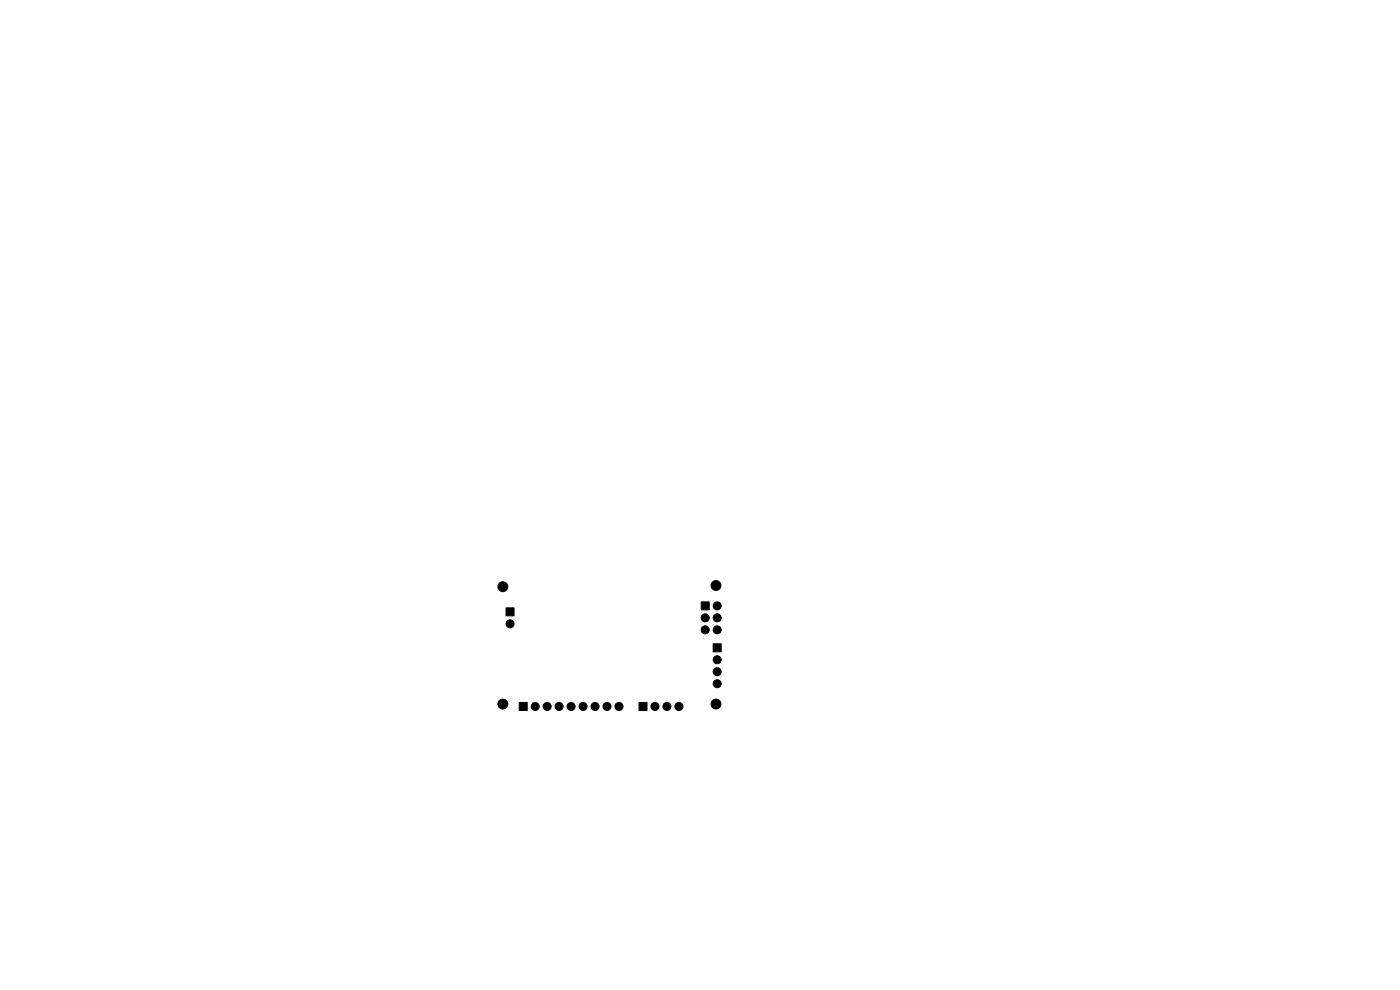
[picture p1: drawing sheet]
<svg xmlns="http://www.w3.org/2000/svg" width="297mm" height="210mm" viewBox="0 0 297 210" stroke-linecap="round" stroke-linejoin="round" font-family="sans-serif">
<g fill="#000" stroke="#000" stroke-width=".21">
<path d="M107.4 128.9h1.7v1.7h-1.7zM148.8 127.7h1.7v1.7h-1.7zM151.3 136.6h1.7v1.7h-1.7zM110.1 149h1.7v1.7h-1.7zM135.6 149h1.7v1.7h-1.7z"/>
<circle cx="106.7" cy="124.5" r="1.05"/>
<circle cx="108.2" cy="132.3" r=".85"/>
<circle cx="149.6" cy="131.1" r=".85"/>
<circle cx="149.6" cy="133.6" r=".85"/>
<circle cx="151.9" cy="124.2" r="1.05"/>
<circle cx="152.1" cy="133.6" r=".85"/>
<circle cx="152.1" cy="131.1" r=".85"/>
<circle cx="152.1" cy="140" r=".85"/>
<circle cx="152.1" cy="128.5" r=".85"/>
<circle cx="106.7" cy="149.4" r="1.05"/>
<circle cx="113.5" cy="149.9" r=".85"/>
<circle cx="116.1" cy="149.9" r=".85"/>
<circle cx="118.6" cy="149.9" r=".85"/>
<circle cx="121.2" cy="149.9" r=".85"/>
<circle cx="123.7" cy="149.9" r=".85"/>
<circle cx="126.2" cy="149.9" r=".85"/>
<circle cx="128.8" cy="149.9" r=".85"/>
<circle cx="131.3" cy="149.9" r=".85"/>
<circle cx="138.9" cy="149.9" r=".85"/>
<circle cx="141.5" cy="149.9" r=".85"/>
<circle cx="144" cy="149.9" r=".85"/>
<circle cx="151.9" cy="149.4" r="1.05"/>
<circle cx="152.1" cy="145" r=".85"/>
<circle cx="152.1" cy="142.5" r=".85"/>
</g>
</svg>
